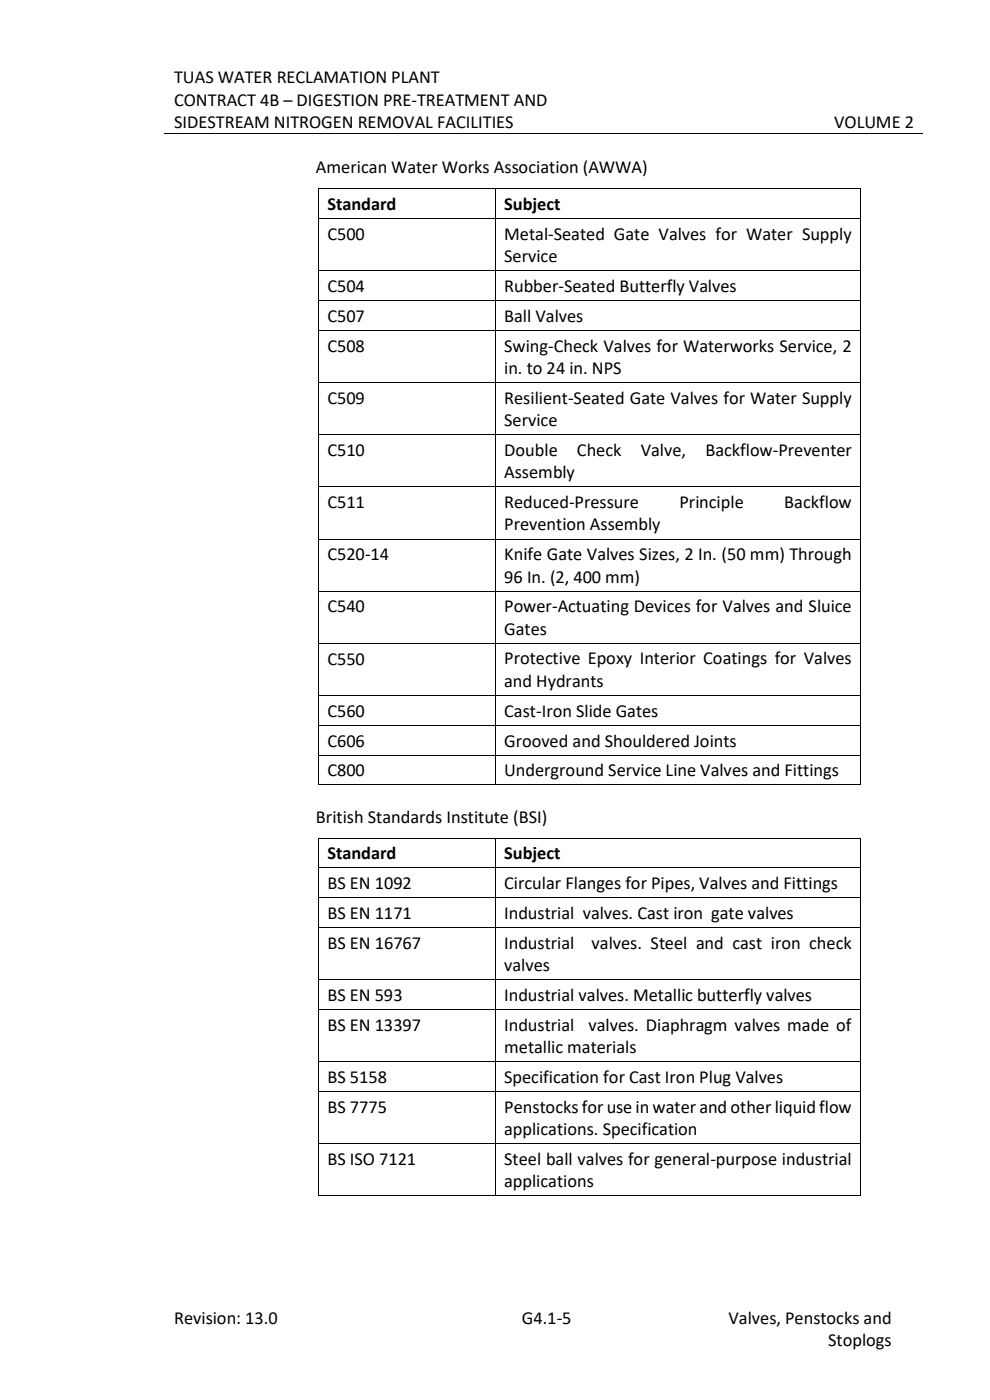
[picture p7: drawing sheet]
<svg xmlns="http://www.w3.org/2000/svg" width="210mm" height="297mm" viewBox="0 0 210 297" stroke-linecap="round" stroke-linejoin="round" font-family="sans-serif">
<defs><g id="words">
<g font-size="3.9">
<text x="36.9" y="17.7">TUAS WATER RECLAMATION PLANT</text>
<text x="36.9" y="22.4">CONTRACT 4B – DIGESTION PRE-TREATMENT AND</text>
<text x="36.9" y="27.2">SIDESTREAM NITROGEN REMOVAL FACILITIES</text>
<text x="176.9" y="27.2">VOLUME 2</text>
<text x="67" y="36.8">American Water Works Association (AWWA)</text>
<text x="69.4" y="44.6">Standard</text>
<text x="107" y="44.6">Subject</text>
<text x="69.4" y="50.9">C500</text>
<text x="107" y="50.9">Metal-Seated Gate Valves for Water Supply</text>
<text x="107" y="55.6">Service</text>
<text x="69.4" y="61.9">C504</text>
<text x="107" y="61.9">Rubber-Seated Butterfly Valves</text>
<text x="69.4" y="68.3">C507</text>
<text x="107" y="68.3">Ball Valves</text>
<text x="69.4" y="74.6">C508</text>
<text x="107" y="74.6">Swing-Check Valves for Waterworks Service, 2</text>
<text x="107" y="79.3">in. to 24 in. NPS</text>
<text x="69.4" y="85.6">C509</text>
<text x="107" y="85.6">Resilient-Seated Gate Valves for Water Supply</text>
<text x="107" y="90.4">Service</text>
<text x="69.4" y="96.7">C510</text>
<text x="107" y="96.7">Double</text>
<text x="107" y="101.4">Assembly</text>
<text x="122.4" y="96.7">Check</text>
<text x="135.9" y="96.7">Valve,</text>
<text x="149.6" y="96.7">Backflow-Preventer</text>
<text x="69.4" y="107.8">C511</text>
<text x="107" y="107.8">Reduced-Pressure</text>
<text x="144.1" y="107.8">Principle</text>
<text x="166.4" y="107.8">Backflow</text>
<text x="107" y="112.5">Prevention Assembly</text>
<text x="69.4" y="118.8">C520-14</text>
<text x="107" y="118.8">Knife Gate Valves Sizes, 2 In. (50 mm) Through</text>
<text x="107" y="123.6">96 In. (2, 400 mm)</text>
<text x="69.4" y="129.9">C540</text>
<text x="107" y="129.9">Power-Actuating Devices for Valves and Sluice</text>
<text x="107" y="134.6">Gates</text>
<text x="69.4" y="141">C550</text>
<text x="107" y="140.9">Protective Epoxy Interior Coatings for Valves</text>
<text x="107" y="145.7">and Hydrants</text>
<text x="69.4" y="152">C560</text>
<text x="107" y="152">Cast-Iron Slide Gates</text>
<text x="69.4" y="158.4">C606</text>
<text x="107" y="158.4">Grooved and Shouldered Joints</text>
<text x="69.4" y="164.7">C800</text>
<text x="107" y="164.7">Underground Service Line Valves and Fittings</text>
<text x="67" y="174.5">British Standards Institute (BSI)</text>
<text x="69.4" y="182.3">Standard</text>
<text x="107" y="182.3">Subject</text>
<text x="69.4" y="188.6">BS EN 1092</text>
<text x="107" y="188.6">Circular Flanges for Pipes, Valves and Fittings</text>
<text x="69.4" y="194.9">BS EN 1171</text>
<text x="107" y="194.9">Industrial valves. Cast iron gate valves</text>
<text x="69.4" y="201.3">BS EN 16767</text>
<text x="107" y="201.2">Industrial</text>
<text x="125.5" y="201.2">valves. Steel and cast iron check</text>
<text x="107" y="206">valves</text>
<text x="69.4" y="212.3">BS EN 593</text>
<text x="107" y="212.3">Industrial valves. Metallic butterfly valves</text>
<text x="69.4" y="218.6">BS EN 13397</text>
<text x="107" y="218.6">Industrial</text>
<text x="124.8" y="218.6">valves. Diaphragm valves made of</text>
<text x="107" y="223.4">metallic materials</text>
<text x="69.4" y="229.7">BS 5158</text>
<text x="107" y="229.7">Specification for Cast Iron Plug Valves</text>
<text x="69.4" y="236">BS 7775</text>
<text x="107" y="236">Penstocks for use in water and other liquid flow</text>
<text x="107" y="240.8">applications. Specification</text>
<text x="69.4" y="247.1">BS ISO 7121</text>
<text x="107" y="247.1">Steel ball valves for general-purpose industrial</text>
<text x="107" y="251.8">applications</text>
<text x="36.9" y="280.9">Revision: 13.0</text>
<text x="110.7" y="280.9">G4.1-5</text>
<text x="154.6" y="280.9">Valves, Penstocks and</text>
<text x="175.7" y="285.6">Stoplogs</text>
</g>
</g></defs>
<g fill="none" stroke="#000" stroke-width=".21">
<path d="M34.8 28.3h161M67.5 40.1v6.2M67.5 46.5v10.9M67.5 57.5v6.2M67.6 40.1h37.4M67.6 46.4h37.4M67.6 57.5h37.4M105 40.1v6.2M105 46.5v10.9M105 57.5v6.2M105.1 40.1h77.4M105.1 46.4h77.4"/>
<path d="M105.1 57.5h77.4M182.6 40.1v6.2M182.6 46.5v10.9M182.6 57.5v6.2M67.5 63.9v6.1M67.5 70.2v10.9M67.6 63.8h37.4M67.6 70.1h37.4M105 63.9v6.1M105 70.2v10.9M105.1 63.8h77.4M105.1 70.1h77.4"/>
<path d="M182.6 63.9v6.1M182.6 70.2v10.9M67.5 81.2v11M67.5 92.3v10.9M67.6 81.2h37.4M67.6 92.3h37.4M105 81.2v11M105 92.3v10.9M105.1 81.2h77.4M105.1 92.3h77.4M182.6 81.2v11M182.6 92.3v10.9"/>
<path d="M67.5 103.4v10.9M67.5 114.4v10.9M67.6 103.3h37.4M67.6 114.4h37.4M105 103.4v10.9M105 114.4v10.9M105.1 103.3h77.4M105.1 114.4h77.4M182.6 103.4v10.9M182.6 114.4v10.9M67.5 125.5v10.9M67.5 136.6v10.9"/>
<path d="M67.6 125.4h37.4M67.6 136.5h37.4M105 125.5v10.9M105 136.6v10.9M105.1 125.4h77.4M105.1 136.5h77.4M182.6 125.5v10.9M182.6 136.6v10.9M67.5 147.6v6.2M67.5 153.9v6.2M67.6 147.5h37.4M67.6 153.9h37.4"/>
<path d="M105 147.6v6.2M105 153.9v6.2M105.1 147.5h77.4M105.1 153.9h77.4M182.6 147.6v6.2M182.6 153.9v6.2M67.5 160.3v6.1M67.5 177.9v6.1M67.6 160.2h37.4M67.6 166.5h37.4M67.6 177.8h37.4M105 160.3v6.1"/>
<path d="M105 177.9v6.1M105.1 160.2h77.4M105.1 166.5h77.4M105.1 177.8h77.4M182.6 160.3v6.1M182.6 177.9v6.1M67.5 184.2v6.2M67.5 190.5v6.2M67.5 196.8v11M67.6 184.1h37.4M67.6 190.4h37.4M67.6 196.7h37.4"/>
<path d="M105 184.2v6.2M105 190.5v6.2M105 196.8v11M105.1 184.1h77.4M105.1 190.4h77.4M105.1 196.7h77.4M182.6 184.2v6.2M182.6 190.5v6.2M182.6 196.8v11M67.5 207.9v6.2M67.5 214.2v10.9M67.6 207.8h37.4"/>
<path d="M67.6 214.1h37.4M105 207.9v6.2M105 214.2v10.9M105.1 207.8h77.4M105.1 214.1h77.4M182.6 207.9v6.2M182.6 214.2v10.9M67.5 225.3v6.2M67.5 231.6v10.9M67.6 225.2h37.4M67.6 231.6h37.4M105 225.3v6.2"/>
<path d="M105 231.6v10.9M105.1 225.2h77.4M105.1 231.6h77.4M182.6 225.3v6.2M182.6 231.6v10.9M67.5 242.7v10.9M67.6 242.6h37.4M67.6 253.7h37.4M105 242.7v10.9M105.1 242.6h77.4M105.1 253.7h77.4M182.6 242.7v10.9"/>
</g>
<g fill="#000">
<path d="M120.5 28.2h.2v.2h-.2z" fill-rule="evenodd"/>
<path d="M67.5 40h.1v.1h-.1z" fill-rule="evenodd"/>
<path d="M67.5 40h.1v.1h-.1z" fill-rule="evenodd"/>
<path d="M67.5 46.3h.1v.2h-.1z" fill-rule="evenodd"/>
<path d="M67.5 57.4h.1v.1h-.1z" fill-rule="evenodd"/>
<path d="M105 40h.1v.1h-.1z" fill-rule="evenodd"/>
<path d="M105 46.3h.1v.2h-.1z" fill-rule="evenodd"/>
<path d="M105 57.4h.1v.1h-.1z" fill-rule="evenodd"/>
<path d="M182.5 40h.2v.1h-.2z" fill-rule="evenodd"/>
<path d="M182.5 40h.2v.1h-.2z" fill-rule="evenodd"/>
<path d="M182.5 46.3h.2v.2h-.2z" fill-rule="evenodd"/>
<path d="M182.5 57.4h.2v.1h-.2z" fill-rule="evenodd"/>
<path d="M67.5 63.7h.1v.2h-.1z" fill-rule="evenodd"/>
<path d="M67.5 70h.1v.2h-.1z" fill-rule="evenodd"/>
<path d="M105 63.7h.1v.2h-.1z" fill-rule="evenodd"/>
<path d="M105 70h.1v.2h-.1z" fill-rule="evenodd"/>
<path d="M182.5 63.7h.2v.2h-.2z" fill-rule="evenodd"/>
<path d="M182.5 70h.2v.2h-.2z" fill-rule="evenodd"/>
<path d="M67.5 81.1h.1v.1h-.1z" fill-rule="evenodd"/>
<path d="M67.5 92.2h.1v.1h-.1z" fill-rule="evenodd"/>
<path d="M105 81.1h.1v.1h-.1z" fill-rule="evenodd"/>
<path d="M105 92.2h.1v.1h-.1z" fill-rule="evenodd"/>
<path d="M182.5 81.1h.2v.1h-.2z" fill-rule="evenodd"/>
<path d="M182.5 92.2h.2v.1h-.2z" fill-rule="evenodd"/>
<path d="M67.5 103.2h.1v.2h-.1z" fill-rule="evenodd"/>
<path d="M67.5 114.3h.1v.1h-.1z" fill-rule="evenodd"/>
<path d="M105 103.2h.1v.2h-.1z" fill-rule="evenodd"/>
<path d="M105 114.3h.1v.1h-.1z" fill-rule="evenodd"/>
<path d="M182.5 103.2h.2v.2h-.2z" fill-rule="evenodd"/>
<path d="M182.5 114.3h.2v.1h-.2z" fill-rule="evenodd"/>
<path d="M67.5 125.3h.1v.2h-.1z" fill-rule="evenodd"/>
<path d="M67.5 136.4h.1v.2h-.1z" fill-rule="evenodd"/>
<path d="M105 125.3h.1v.2h-.1z" fill-rule="evenodd"/>
<path d="M105 136.4h.1v.2h-.1z" fill-rule="evenodd"/>
<path d="M182.5 125.3h.2v.2h-.2z" fill-rule="evenodd"/>
<path d="M182.5 136.4h.2v.2h-.2z" fill-rule="evenodd"/>
<path d="M67.5 147.5h.1v.1h-.1z" fill-rule="evenodd"/>
<path d="M67.5 153.8h.1v.1h-.1z" fill-rule="evenodd"/>
<path d="M105 147.5h.1v.1h-.1z" fill-rule="evenodd"/>
<path d="M105 153.8h.1v.1h-.1z" fill-rule="evenodd"/>
<path d="M182.5 147.5h.2v.1h-.2z" fill-rule="evenodd"/>
<path d="M182.5 153.8h.2v.1h-.2z" fill-rule="evenodd"/>
<path d="M67.5 160.1h.1v.2h-.1z" fill-rule="evenodd"/>
<path d="M67.5 166.4h.1v.2h-.1z" fill-rule="evenodd"/>
<path d="M67.5 166.4h.1v.2h-.1z" fill-rule="evenodd"/>
<path d="M67.5 177.7h.1v.2h-.1z" fill-rule="evenodd"/>
<path d="M67.5 177.7h.1v.2h-.1z" fill-rule="evenodd"/>
<path d="M105 160.1h.1v.2h-.1z" fill-rule="evenodd"/>
<path d="M105 166.4h.1v.2h-.1z" fill-rule="evenodd"/>
<path d="M105 177.7h.1v.2h-.1z" fill-rule="evenodd"/>
<path d="M182.5 160.1h.2v.2h-.2z" fill-rule="evenodd"/>
<path d="M182.5 166.4h.2v.2h-.2z" fill-rule="evenodd"/>
<path d="M182.5 166.4h.2v.2h-.2z" fill-rule="evenodd"/>
<path d="M182.5 177.7h.2v.2h-.2z" fill-rule="evenodd"/>
<path d="M182.5 177.7h.2v.2h-.2z" fill-rule="evenodd"/>
<path d="M67.5 184h.1v.2h-.1z" fill-rule="evenodd"/>
<path d="M67.5 190.4h.1v.1h-.1z" fill-rule="evenodd"/>
<path d="M67.5 196.7h.1v.1h-.1z" fill-rule="evenodd"/>
<path d="M105 184h.1v.2h-.1z" fill-rule="evenodd"/>
<path d="M105 190.4h.1v.1h-.1z" fill-rule="evenodd"/>
<path d="M105 196.7h.1v.1h-.1z" fill-rule="evenodd"/>
<path d="M182.5 184h.2v.2h-.2z" fill-rule="evenodd"/>
<path d="M182.5 190.4h.2v.1h-.2z" fill-rule="evenodd"/>
<path d="M182.5 196.7h.2v.1h-.2z" fill-rule="evenodd"/>
<path d="M67.5 207.8h.1v.1h-.1z" fill-rule="evenodd"/>
<path d="M67.5 214.1h.1v.1h-.1z" fill-rule="evenodd"/>
<path d="M105 207.8h.1v.1h-.1z" fill-rule="evenodd"/>
<path d="M105 214.1h.1v.1h-.1z" fill-rule="evenodd"/>
<path d="M182.5 207.8h.2v.1h-.2z" fill-rule="evenodd"/>
<path d="M182.5 214.1h.2v.1h-.2z" fill-rule="evenodd"/>
<path d="M67.5 225.1h.1v.2h-.1z" fill-rule="evenodd"/>
<path d="M67.5 231.5h.1v.1h-.1z" fill-rule="evenodd"/>
<path d="M105 225.1h.1v.2h-.1z" fill-rule="evenodd"/>
<path d="M105 231.5h.1v.1h-.1z" fill-rule="evenodd"/>
<path d="M182.5 225.1h.2v.2h-.2z" fill-rule="evenodd"/>
<path d="M182.5 231.5h.2v.1h-.2z" fill-rule="evenodd"/>
<path d="M67.5 242.5h.1v.2h-.1z" fill-rule="evenodd"/>
<path d="M67.5 253.6h.1v.2h-.1z" fill-rule="evenodd"/>
<path d="M67.5 253.6h.1v.2h-.1z" fill-rule="evenodd"/>
<path d="M105 242.5h.1v.2h-.1z" fill-rule="evenodd"/>
<path d="M105 253.6h.1v.2h-.1z" fill-rule="evenodd"/>
<path d="M182.5 242.5h.2v.2h-.2z" fill-rule="evenodd"/>
<path d="M182.5 253.6h.2v.2h-.2z" fill-rule="evenodd"/>
<path d="M182.5 253.6h.2v.2h-.2z" fill-rule="evenodd"/>
</g>
<use href="#words"/>
</svg>
